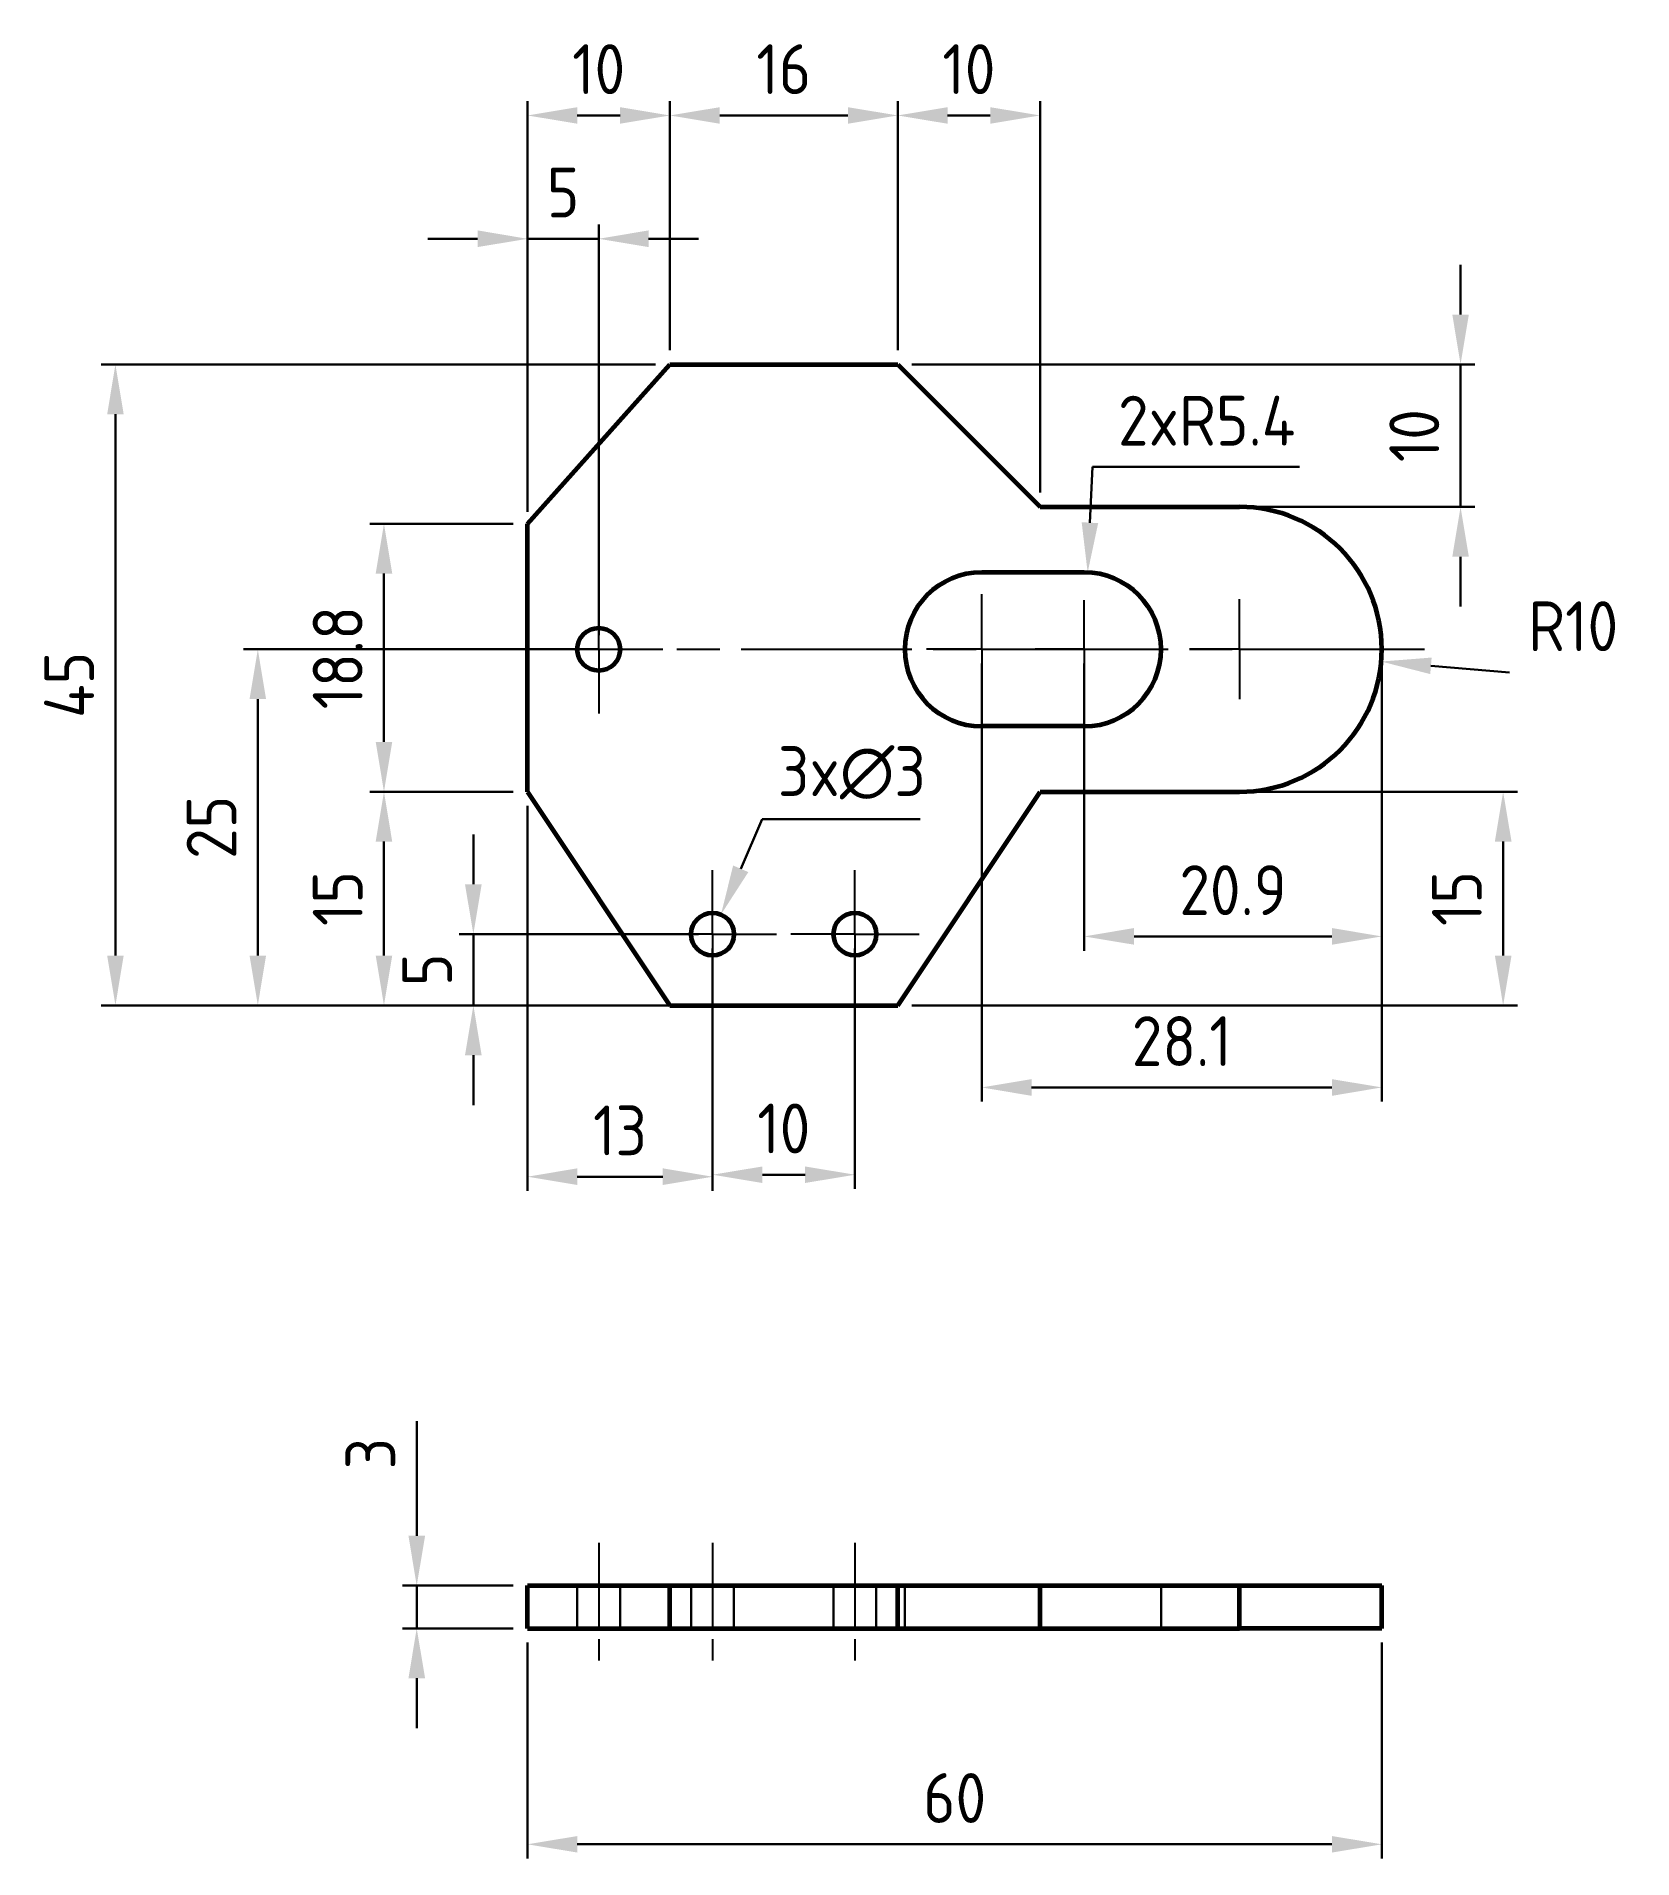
# Model space of a CAD drawing. Header units: millimetres. Extents: x 103 to 215, y 134 to 262.
import ezdxf

# ---------------------------------------------------------------- set-up
doc = ezdxf.new("R2010")
doc.units = ezdxf.units.MM
for name, pattern in [('AM_ISO08W050', [18, 12, -1.5, 3, -1.5]), ('AM_ISO08W050x2', [9, 6, -0.75, 1.5, -0.75]), ('HIDDEN2', [4.7625, 3.175, -1.5875])]:
    doc.linetypes.add(name, pattern=pattern)
doc.layers.get('0').update_dxf_attribs({"lineweight": 60})
for name, color, linetype, lineweight in [('AM_7', 4, 'AM_ISO08W050', 25), ('Annotations', 50, 'Continuous', 30), ('Hidden Line', 7, 'HIDDEN2', 30)]:
    doc.layers.add(name, color=color, linetype=linetype, lineweight=lineweight)
doc.styles.get("Standard").update_dxf_attribs({"font": 'ISOCP.SHX'})
doc.dimstyles.new('AM_ISO', dxfattribs={"dimtxt": 3.5, "dimasz": 3.5, "dimexe": 1, "dimexo": 1, "dimgap": 1.5, "dimtad": 1, "dimdsep": 46, "dimtxsty": 'Standard', "dimcen": 0, "dimclrd": 256, "dimclre": 256, "dimclrt": 2, "dimadec": 0, "dimazin": 2, "dimtp": 0.1, "dimtm": 0.1, "dimtfac": 0.71, "dimtdec": 3, "dimtmove": 0, "dimatfit": 3, "dimfxl": 1, "dimlwd": -1, "dimlwe": -1, "dimarcsym": 1})
doc.dimstyles.new('AM_ISO$3', dxfattribs={"dimtxt": 3.5, "dimasz": 3.5, "dimexe": 1, "dimexo": 1, "dimgap": 1.5, "dimtad": 1, "dimtoh": 1, "dimdsep": 46, "dimtxsty": 'Standard', "dimcen": 0, "dimclrd": 256, "dimclre": 256, "dimclrt": 2, "dimadec": 0, "dimazin": 2, "dimtp": 0.1, "dimtm": 0.1, "dimtfac": 0.71, "dimtdec": 3, "dimtofl": 0, "dimtmove": 0, "dimatfit": 0, "dimfxl": 1, "dimlwd": -1, "dimlwe": -1, "dimarcsym": 1})
doc.dimstyles.new('AM_ISO$4', dxfattribs={"dimtxt": 3.5, "dimasz": 3.5, "dimexe": 1, "dimexo": 1, "dimgap": 1.5, "dimtad": 1, "dimtoh": 1, "dimdsep": 46, "dimtxsty": 'Standard', "dimcen": 0, "dimclrd": 256, "dimclre": 256, "dimclrt": 2, "dimadec": 0, "dimazin": 2, "dimtp": 0.1, "dimtm": 0.1, "dimtfac": 0.71, "dimtdec": 3, "dimtofl": 0, "dimtmove": 0, "dimatfit": 0, "dimfxl": 1, "dimlwd": -1, "dimlwe": -1, "dimarcsym": 1})

msp = doc.modelspace()

# ---------------------------------------------------------------- blocks, each defined once
blk = doc.blocks.new('*D6')
at = {"layer": 'Annotations', "linetype": 'ByBlock', "transparency": 16777216}
for p, q in [((136.23, 227.73), (126.15, 227.73)), ((127.15, 212.41), (127.15, 224.23)), ((136.23, 208.91), (126.15, 208.91))]:
    blk.add_line(p, q, dxfattribs=at)
at = {"layer": 'Annotations', "transparency": 16777216}
for points in [[(126.57, 224.23), (127.73, 224.23), (127.15, 227.73)], [(126.57, 212.41), (127.73, 212.41), (127.15, 208.91)]]:
    blk.add_solid(points, dxfattribs=at)
at = {"layer": 'Defpoints', "color": 0, "transparency": 16777216}
for p in [(127.15, 227.73), (137.23, 227.73), (137.23, 208.91)]:
    blk.add_point(p, dxfattribs=at)
at = {"layer": 'Annotations', "color": 2, "transparency": 16777216, "insert": (123.9, 218.32), "char_height": 3.5, "attachment_point": 5, "rotation": 90}
blk.add_mtext('18.8', dxfattribs=at)
blk = doc.blocks.new('*D7')
at = {"layer": 'Annotations', "linetype": 'ByBlock', "transparency": 16777216}
for p, q in [((146.23, 238.91), (107.29, 238.91)), ((108.29, 197.41), (108.29, 235.41)), ((146.23, 193.91), (107.29, 193.91))]:
    blk.add_line(p, q, dxfattribs=at)
at = {"layer": 'Annotations', "transparency": 16777216}
for points in [[(107.71, 235.41), (108.87, 235.41), (108.29, 238.91)], [(107.71, 197.41), (108.87, 197.41), (108.29, 193.91)]]:
    blk.add_solid(points, dxfattribs=at)
at = {"layer": 'Defpoints', "color": 0, "transparency": 16777216}
for p in [(108.29, 238.91), (147.23, 238.91), (147.23, 193.91)]:
    blk.add_point(p, dxfattribs=at)
at = {"layer": 'Annotations', "color": 2, "transparency": 16777216, "insert": (105.04, 216.41), "char_height": 3.5, "attachment_point": 5, "rotation": 90}
blk.add_mtext('45', dxfattribs=at)
blk = doc.blocks.new('*D8')
at = {"layer": 'Annotations', "linetype": 'ByBlock', "transparency": 16777216}
for p, q in [((136.23, 208.91), (126.15, 208.91)), ((127.15, 205.41), (127.15, 197.41)), ((146.23, 193.91), (126.15, 193.91))]:
    blk.add_line(p, q, dxfattribs=at)
at = {"layer": 'Annotations', "transparency": 16777216}
for points in [[(126.57, 205.41), (127.73, 205.41), (127.15, 208.91)], [(126.57, 197.41), (127.73, 197.41), (127.15, 193.91)]]:
    blk.add_solid(points, dxfattribs=at)
at = {"layer": 'Defpoints', "color": 0, "transparency": 16777216}
for p in [(137.23, 208.91), (127.15, 193.91), (147.23, 193.91)]:
    blk.add_point(p, dxfattribs=at)
at = {"layer": 'Annotations', "color": 2, "transparency": 16777216, "insert": (123.9, 201.41), "char_height": 3.5, "attachment_point": 5, "rotation": 90}
blk.add_mtext('15', dxfattribs=at)
blk = doc.blocks.new('*D9')
at = {"layer": 'Annotations', "linetype": 'ByBlock', "transparency": 16777216}
for p, q in [((174.23, 208.91), (206.75, 208.91)), ((205.75, 197.41), (205.75, 205.41)), ((164.23, 193.91), (206.75, 193.91))]:
    blk.add_line(p, q, dxfattribs=at)
at = {"layer": 'Annotations', "transparency": 16777216}
for points in [[(205.17, 205.41), (206.34, 205.41), (205.75, 208.91)], [(205.17, 197.41), (206.34, 197.41), (205.75, 193.91)]]:
    blk.add_solid(points, dxfattribs=at)
at = {"layer": 'Defpoints', "color": 0, "transparency": 16777216}
for p in [(173.23, 208.91), (205.75, 208.91), (163.23, 193.91)]:
    blk.add_point(p, dxfattribs=at)
at = {"layer": 'Annotations', "color": 2, "transparency": 16777216, "insert": (202.5, 201.41), "char_height": 3.5, "attachment_point": 5, "rotation": 90}
blk.add_mtext('15', dxfattribs=at)
blk = doc.blocks.new('*D10')
at = {"layer": 'Annotations', "linetype": 'ByBlock', "transparency": 16777216}
for p, q in [((202.76, 242.41), (202.76, 245.91)), ((164.23, 238.91), (203.76, 238.91)), ((202.76, 238.91), (202.76, 228.91)), ((174.23, 228.91), (203.76, 228.91)), ((202.76, 225.41), (202.76, 221.91))]:
    blk.add_line(p, q, dxfattribs=at)
at = {"layer": 'Annotations', "transparency": 16777216}
for points in [[(202.18, 242.41), (203.34, 242.41), (202.76, 238.91)], [(202.18, 225.41), (203.34, 225.41), (202.76, 228.91)]]:
    blk.add_solid(points, dxfattribs=at)
at = {"layer": 'Defpoints', "color": 0, "transparency": 16777216}
for p in [(163.23, 238.91), (173.23, 228.91), (202.76, 228.91)]:
    blk.add_point(p, dxfattribs=at)
at = {"layer": 'Annotations', "color": 2, "transparency": 16777216, "insert": (199.51, 233.91), "char_height": 3.5, "attachment_point": 5, "rotation": 90}
blk.add_mtext('10', dxfattribs=at)
blk = doc.blocks.new('*D11')
at = {"layer": 'Annotations', "linetype": 'ByBlock', "transparency": 16777216}
for p, q in [((163.23, 239.91), (163.23, 257.39)), ((173.23, 229.91), (173.23, 257.39)), ((169.73, 256.39), (166.73, 256.39))]:
    blk.add_line(p, q, dxfattribs=at)
at = {"layer": 'Annotations', "transparency": 16777216}
for points in [[(166.73, 256.97), (166.73, 255.81), (163.23, 256.39)], [(169.73, 256.97), (169.73, 255.81), (173.23, 256.39)]]:
    blk.add_solid(points, dxfattribs=at)
at = {"layer": 'Defpoints', "color": 0, "transparency": 16777216}
for p in [(163.23, 256.39), (163.23, 238.91), (173.23, 228.91)]:
    blk.add_point(p, dxfattribs=at)
at = {"layer": 'Annotations', "color": 2, "transparency": 16777216, "insert": (168.23, 259.64), "char_height": 3.5, "attachment_point": 5}
blk.add_mtext('10', dxfattribs=at)
blk = doc.blocks.new('*D12')
at = {"layer": 'Annotations', "linetype": 'ByBlock', "transparency": 16777216}
for p, q in [((150.23, 197.91), (150.23, 181.02)), ((160.23, 197.91), (160.23, 181.02)), ((153.73, 182.02), (156.73, 182.02))]:
    blk.add_line(p, q, dxfattribs=at)
at = {"layer": 'Annotations', "transparency": 16777216}
for points in [[(153.73, 182.6), (153.73, 181.44), (150.23, 182.02)], [(156.73, 182.6), (156.73, 181.44), (160.23, 182.02)]]:
    blk.add_solid(points, dxfattribs=at)
at = {"layer": 'Defpoints', "color": 0, "transparency": 16777216}
for p in [(150.23, 198.91), (160.23, 198.91), (160.23, 182.02)]:
    blk.add_point(p, dxfattribs=at)
at = {"layer": 'Annotations', "color": 2, "transparency": 16777216, "insert": (155.23, 185.27), "char_height": 3.5, "attachment_point": 5}
blk.add_mtext('10', dxfattribs=at)
blk = doc.blocks.new('*D13')
at = {"layer": 'Annotations', "linetype": 'ByBlock', "transparency": 16777216}
for p, q in [((133.43, 202.41), (133.43, 205.91)), ((149.23, 198.91), (132.43, 198.91)), ((133.43, 193.91), (133.43, 198.91)), ((147.77, 193.91), (132.43, 193.91)), ((133.43, 190.41), (133.43, 186.91))]:
    blk.add_line(p, q, dxfattribs=at)
at = {"layer": 'Annotations', "transparency": 16777216}
for points in [[(132.84, 202.41), (134.01, 202.41), (133.43, 198.91)], [(132.84, 190.41), (134.01, 190.41), (133.43, 193.91)]]:
    blk.add_solid(points, dxfattribs=at)
at = {"layer": 'Defpoints', "color": 0, "transparency": 16777216}
for p in [(133.43, 198.91), (150.23, 198.91), (148.77, 193.91)]:
    blk.add_point(p, dxfattribs=at)
at = {"layer": 'Annotations', "color": 2, "transparency": 16777216, "insert": (130.18, 196.41), "char_height": 3.5, "attachment_point": 5, "rotation": 90}
blk.add_mtext('5', dxfattribs=at)
blk = doc.blocks.new('*D14')
at = {"layer": 'Annotations', "linetype": 'ByBlock', "transparency": 16777216}
for p, q in [((137.23, 228.57), (137.23, 248.73)), ((142.23, 219.91), (142.23, 248.73)), ((133.73, 247.73), (130.23, 247.73)), ((142.23, 247.73), (137.23, 247.73)), ((145.73, 247.73), (149.23, 247.73))]:
    blk.add_line(p, q, dxfattribs=at)
at = {"layer": 'Annotations', "transparency": 16777216}
for points in [[(133.73, 248.32), (133.73, 247.15), (137.23, 247.73)], [(145.73, 248.32), (145.73, 247.15), (142.23, 247.73)]]:
    blk.add_solid(points, dxfattribs=at)
at = {"layer": 'Defpoints', "color": 0, "transparency": 16777216}
for p in [(137.23, 247.73), (137.23, 227.57), (142.23, 218.91)]:
    blk.add_point(p, dxfattribs=at)
at = {"layer": 'Annotations', "color": 2, "transparency": 16777216, "insert": (139.73, 250.98), "char_height": 3.5, "attachment_point": 5}
blk.add_mtext('5', dxfattribs=at)
blk = doc.blocks.new('*D15')
at = {"layer": 'Annotations', "linetype": 'ByBlock', "transparency": 16777216}
for p, q in [((152.21, 203.5), (153.71, 206.99)), ((153.71, 206.99), (164.8, 206.99))]:
    blk.add_line(p, q, dxfattribs=at)
at = {"layer": 'Annotations', "transparency": 16777216}
blk.add_solid([(151.67, 203.73), (152.74, 203.27), (150.82, 200.29)], dxfattribs=at)
at = {"layer": 'Defpoints', "color": 0, "transparency": 16777216}
for p in [(150.82, 200.29), (149.64, 197.53)]:
    blk.add_point(p, dxfattribs=at)
at = {"layer": 'Annotations', "color": 2, "transparency": 16777216, "insert": (160.01, 210.24), "char_height": 3.5, "attachment_point": 5}
blk.add_mtext('3x∅3', dxfattribs=at)
blk = doc.blocks.new('*D16')
at = {"layer": 'Annotations', "linetype": 'ByBlock', "transparency": 16777216}
for p, q in [((176.33, 217.91), (176.33, 197.75)), ((197.23, 217.91), (197.23, 197.75)), ((193.73, 198.75), (179.83, 198.75))]:
    blk.add_line(p, q, dxfattribs=at)
at = {"layer": 'Annotations', "transparency": 16777216}
for points in [[(179.83, 199.34), (179.83, 198.17), (176.33, 198.75)], [(193.73, 199.34), (193.73, 198.17), (197.23, 198.75)]]:
    blk.add_solid(points, dxfattribs=at)
at = {"layer": 'Defpoints', "color": 0, "transparency": 16777216}
for p in [(176.33, 218.91), (197.23, 218.91), (176.33, 198.75)]:
    blk.add_point(p, dxfattribs=at)
at = {"layer": 'Annotations', "color": 2, "transparency": 16777216, "insert": (186.78, 202), "char_height": 3.5, "attachment_point": 5}
blk.add_mtext('20.9', dxfattribs=at)
blk = doc.blocks.new('*D17')
at = {"layer": 'Annotations', "linetype": 'ByBlock', "transparency": 16777216}
for p, q in [((169.13, 217.91), (169.13, 187.15)), ((197.23, 217.91), (197.23, 187.15)), ((193.73, 188.15), (172.63, 188.15))]:
    blk.add_line(p, q, dxfattribs=at)
at = {"layer": 'Annotations', "transparency": 16777216}
for points in [[(172.63, 188.73), (172.63, 187.56), (169.13, 188.15)], [(193.73, 188.73), (193.73, 187.56), (197.23, 188.15)]]:
    blk.add_solid(points, dxfattribs=at)
at = {"layer": 'Defpoints', "color": 0, "transparency": 16777216}
for p in [(169.13, 218.91), (197.23, 218.91), (169.13, 188.15)]:
    blk.add_point(p, dxfattribs=at)
at = {"layer": 'Annotations', "color": 2, "transparency": 16777216, "insert": (183.18, 191.4), "char_height": 3.5, "attachment_point": 5}
blk.add_mtext('28.1', dxfattribs=at)
blk = doc.blocks.new('*D18')
at = {"layer": 'Annotations', "linetype": 'ByBlock', "transparency": 16777216}
for p, q in [((129.45, 156.67), (129.45, 164.72)), ((136.23, 153.17), (128.45, 153.17)), ((129.45, 150.17), (129.45, 153.17)), ((136.23, 150.17), (128.45, 150.17)), ((129.45, 146.67), (129.45, 143.17))]:
    blk.add_line(p, q, dxfattribs=at)
at = {"layer": 'Annotations', "transparency": 16777216}
for points in [[(128.87, 156.67), (130.04, 156.67), (129.45, 153.17)], [(128.87, 146.67), (130.04, 146.67), (129.45, 150.17)]]:
    blk.add_solid(points, dxfattribs=at)
at = {"layer": 'Defpoints', "color": 0, "transparency": 16777216}
for p in [(129.45, 153.17), (137.23, 153.17), (137.23, 150.17)]:
    blk.add_point(p, dxfattribs=at)
at = {"layer": 'Annotations', "color": 2, "transparency": 16777216, "insert": (126.2, 162.44), "char_height": 3.5, "attachment_point": 5, "rotation": 90}
blk.add_mtext('3', dxfattribs=at)
blk = doc.blocks.new('*D19')
at = {"layer": 'Annotations', "linetype": 'ByBlock', "transparency": 16777216}
for p, q in [((137.23, 149.17), (137.23, 134.01)), ((197.23, 149.17), (197.23, 134.01)), ((140.73, 135.01), (193.73, 135.01))]:
    blk.add_line(p, q, dxfattribs=at)
at = {"layer": 'Annotations', "transparency": 16777216}
for points in [[(140.73, 135.59), (140.73, 134.43), (137.23, 135.01)], [(193.73, 135.59), (193.73, 134.43), (197.23, 135.01)]]:
    blk.add_solid(points, dxfattribs=at)
at = {"layer": 'Defpoints', "color": 0, "transparency": 16777216}
for p in [(137.23, 150.17), (197.23, 150.17), (197.23, 135.01)]:
    blk.add_point(p, dxfattribs=at)
at = {"layer": 'Annotations', "color": 2, "transparency": 16777216, "insert": (167.23, 138.26), "char_height": 3.5, "attachment_point": 5}
blk.add_mtext('60', dxfattribs=at)
blk = doc.blocks.new('*D20')
at = {"layer": 'Annotations', "linetype": 'ByBlock', "transparency": 16777216}
for p, q in [((137.23, 228.73), (137.23, 257.39)), ((147.23, 239.91), (147.23, 257.39)), ((140.73, 256.39), (143.73, 256.39))]:
    blk.add_line(p, q, dxfattribs=at)
at = {"layer": 'Annotations', "transparency": 16777216}
for points in [[(140.73, 256.97), (140.73, 255.81), (137.23, 256.39)], [(143.73, 256.97), (143.73, 255.81), (147.23, 256.39)]]:
    blk.add_solid(points, dxfattribs=at)
at = {"layer": 'Defpoints', "color": 0, "transparency": 16777216}
for p in [(147.23, 256.39), (147.23, 238.91), (137.23, 227.73)]:
    blk.add_point(p, dxfattribs=at)
at = {"layer": 'Annotations', "color": 2, "transparency": 16777216, "insert": (142.23, 259.64), "char_height": 3.5, "attachment_point": 5}
blk.add_mtext('10', dxfattribs=at)
blk = doc.blocks.new('*D21')
at = {"layer": 'Annotations', "linetype": 'ByBlock', "transparency": 16777216}
for p, q in [((147.23, 239.91), (147.23, 257.39)), ((163.23, 239.91), (163.23, 257.39)), ((150.73, 256.39), (159.73, 256.39))]:
    blk.add_line(p, q, dxfattribs=at)
at = {"layer": 'Annotations', "transparency": 16777216}
for points in [[(150.73, 256.97), (150.73, 255.81), (147.23, 256.39)], [(159.73, 256.97), (159.73, 255.81), (163.23, 256.39)]]:
    blk.add_solid(points, dxfattribs=at)
at = {"layer": 'Defpoints', "color": 0, "transparency": 16777216}
for p in [(163.23, 256.39), (147.23, 238.91), (163.23, 238.91)]:
    blk.add_point(p, dxfattribs=at)
at = {"layer": 'Annotations', "color": 2, "transparency": 16777216, "insert": (155.23, 259.64), "char_height": 3.5, "attachment_point": 5}
blk.add_mtext('16', dxfattribs=at)
blk = doc.blocks.new('*D22')
at = {"layer": 'Annotations', "linetype": 'ByBlock', "transparency": 16777216}
for p, q in [((137.23, 207.91), (137.23, 180.88)), ((150.23, 197.91), (150.23, 180.88)), ((140.73, 181.88), (146.73, 181.88))]:
    blk.add_line(p, q, dxfattribs=at)
at = {"layer": 'Annotations', "transparency": 16777216}
for points in [[(140.73, 182.47), (140.73, 181.3), (137.23, 181.88)], [(146.73, 182.47), (146.73, 181.3), (150.23, 181.88)]]:
    blk.add_solid(points, dxfattribs=at)
at = {"layer": 'Defpoints', "color": 0, "transparency": 16777216}
for p in [(137.23, 208.91), (150.23, 198.91), (150.23, 181.88)]:
    blk.add_point(p, dxfattribs=at)
at = {"layer": 'Annotations', "color": 2, "transparency": 16777216, "insert": (143.73, 185.13), "char_height": 3.5, "attachment_point": 5}
blk.add_mtext('13', dxfattribs=at)
blk = doc.blocks.new('*D23')
at = {"layer": 'Annotations', "linetype": 'ByBlock', "transparency": 16777216}
for p, q in [((141.23, 218.91), (117.29, 218.91)), ((118.29, 197.41), (118.29, 215.41)), ((146.23, 193.91), (117.29, 193.91))]:
    blk.add_line(p, q, dxfattribs=at)
at = {"layer": 'Annotations', "transparency": 16777216}
for points in [[(117.71, 215.41), (118.87, 215.41), (118.29, 218.91)], [(117.71, 197.41), (118.87, 197.41), (118.29, 193.91)]]:
    blk.add_solid(points, dxfattribs=at)
at = {"layer": 'Defpoints', "color": 0, "transparency": 16777216}
for p in [(118.29, 218.91), (142.23, 218.91), (147.23, 193.91)]:
    blk.add_point(p, dxfattribs=at)
at = {"layer": 'Annotations', "color": 2, "transparency": 16777216, "insert": (115.04, 206.41), "char_height": 3.5, "attachment_point": 5, "rotation": 90}
blk.add_mtext('25', dxfattribs=at)
blk = doc.blocks.new('*D24')
at = {"layer": 'Annotations', "linetype": 'ByBlock', "transparency": 16777216}
blk.add_line((200.68, 217.75), (206.2, 217.28), dxfattribs=at)
at = {"layer": 'Annotations', "transparency": 16777216}
blk.add_solid([(200.73, 218.33), (200.63, 217.17), (197.19, 218.05)], dxfattribs=at)
at = {"layer": 'Defpoints', "color": 0, "transparency": 16777216}
for p in [(187.23, 218.91), (197.19, 218.05)]:
    blk.add_point(p, dxfattribs=at)
at = {"layer": 'Annotations', "color": 2, "transparency": 16777216, "insert": (210.67, 220.53), "char_height": 3.5, "attachment_point": 5}
blk.add_mtext('R10', dxfattribs=at)
blk = doc.blocks.new('*D25')
at = {"layer": 'Annotations', "linetype": 'ByBlock', "transparency": 16777216}
for p, q in [((176.73, 227.8), (176.91, 231.71)), ((176.91, 231.71), (191.44, 231.71))]:
    blk.add_line(p, q, dxfattribs=at)
at = {"layer": 'Annotations', "transparency": 16777216}
blk.add_solid([(176.15, 227.83), (177.31, 227.77), (176.57, 224.3)], dxfattribs=at)
at = {"layer": 'Defpoints', "color": 0, "transparency": 16777216}
for p in [(176.57, 224.3), (176.33, 218.91)]:
    blk.add_point(p, dxfattribs=at)
at = {"layer": 'Annotations', "color": 2, "transparency": 16777216, "insert": (184.93, 234.96), "char_height": 3.5, "attachment_point": 5}
blk.add_mtext('2xR5.4', dxfattribs=at)

# ---------------------------------------------------------------- dimensions: what is measured, and where the dimension line sits
at = {"layer": 'Annotations'}
for base, p1, p2, picture, middle in [((147.229, 256.391), (137.229, 227.727), (147.229, 238.908), '*D20', (142.229, 259.641)), ((163.229, 256.391), (147.229, 238.908), (163.229, 238.908), '*D21', (155.229, 259.641)), ((169.129, 188.146), (197.229, 218.908), (169.129, 218.908), '*D17', (183.179, 191.396)), ((176.329, 198.755), (197.229, 218.908), (176.329, 218.908), '*D16', (186.779, 202.005)), ((150.229, 181.883), (137.229, 208.908), (150.229, 198.908), '*D22', (143.729, 185.133))]:
    dim = msp.add_linear_dim(base=base, p1=p1, p2=p2, dimstyle='AM_ISO', dxfattribs=at)
    dim.commit()
    dim.dimension.update_dxf_attribs({"geometry": picture, "text_midpoint": middle})
for base, p1, p2, picture, middle in [((163.229, 256.391), (173.229, 228.908), (163.229, 238.908), '*D11', (168.229, 256.391)), ((137.229, 247.732), (142.229, 218.908), (137.229, 227.568), '*D14', (139.729, 247.732)), ((160.229, 182.019), (150.229, 198.908), (160.229, 198.908), '*D12', (155.229, 182.019)), ((197.229, 135.009), (137.229, 150.171), (197.229, 150.171), '*D19', (167.229, 135.009))]:
    dim = msp.add_linear_dim(base=base, p1=p1, p2=p2, dimstyle='AM_ISO', dxfattribs=at)
    dim.commit()
    dim.dimension.update_dxf_attribs({"geometry": picture, "text_midpoint": middle, "dimtype": 160})
for base, p1, p2, picture, middle in [((202.759, 228.908), (163.229, 238.908), (173.229, 228.908), '*D10', (199.509, 233.908)), ((205.753, 208.908), (163.229, 193.908), (173.229, 208.908), '*D9', (202.503, 201.408)), ((129.454, 153.171), (137.229, 150.171), (137.229, 153.171), '*D18', (126.204, 162.444))]:
    dim = msp.add_linear_dim(base=base, p1=p1, p2=p2, angle=90, dimstyle='AM_ISO', dxfattribs=at)
    dim.commit()
    dim.dimension.update_dxf_attribs({"geometry": picture, "text_midpoint": middle})
for base, p1, p2, picture, middle in [((108.289, 238.908), (147.229, 193.908), (147.229, 238.908), '*D7', (108.289, 216.408)), ((118.29, 218.908), (147.229, 193.908), (142.229, 218.908), '*D23', (118.29, 206.408)), ((127.151, 193.908), (137.229, 208.908), (147.229, 193.908), '*D8', (127.151, 201.408)), ((133.427, 198.908), (148.767, 193.908), (150.229, 198.908), '*D13', (133.427, 196.408))]:
    dim = msp.add_linear_dim(base=base, p1=p1, p2=p2, angle=90, dimstyle='AM_ISO', dxfattribs=at)
    dim.commit()
    dim.dimension.update_dxf_attribs({"geometry": picture, "text_midpoint": middle, "dimtype": 160})
dim = msp.add_radius_dim(center=(176.329, 218.908), mpoint=(176.572, 224.302), text='2x<>', dimstyle='AM_ISO$4', dxfattribs=at)
dim.commit()
dim.dimension.update_dxf_attribs({"geometry": '*D25', "text_midpoint": (184.925, 231.708), "dimtype": 164})
dim = msp.add_linear_dim(base=(127.151, 227.727), p1=(137.229, 208.908), p2=(137.229, 227.727), angle=90, text='18.8', dimstyle='AM_ISO', dxfattribs=at)
dim.commit()
dim.dimension.update_dxf_attribs({"geometry": '*D6', "text_midpoint": (127.151, 218.318), "dimtype": 160})
dim = msp.add_radius_dim(center=(187.229, 218.908), mpoint=(197.192, 218.05), dimstyle='AM_ISO$4', dxfattribs=at)
dim.commit()
dim.dimension.update_dxf_attribs({"geometry": '*D24', "text_midpoint": (210.674, 217.276), "dimtype": 164})
dim = msp.add_diameter_dim_2p(p1=(149.635, 197.53), p2=(150.822, 200.285), text='3x<>', dimstyle='AM_ISO$3', dxfattribs=at)
dim.commit()
dim.dimension.update_dxf_attribs({"geometry": '*D15', "text_midpoint": (160.007, 206.99), "dimtype": 163})

# ---------------------------------------------------------------- linework, layer by layer
for p, q in [((137.229, 227.727), (147.229, 238.908)), ((147.229, 238.908), (163.229, 238.908)), ((163.229, 238.908), (173.229, 228.908)), ((137.229, 208.908), (137.229, 227.727)), ((173.229, 228.908), (187.229, 228.908)), ((176.329, 224.308), (169.129, 224.308)), ((176.329, 213.508), (169.129, 213.508)), ((137.229, 208.908), (147.229, 193.908)), ((163.229, 193.908), (173.229, 208.908)), ((173.229, 208.908), (187.229, 208.908)), ((147.229, 193.908), (163.229, 193.908)), ((137.229, 150.171), (137.229, 153.171)), ((137.229, 153.171), (147.229, 153.171)), ((147.229, 150.171), (147.229, 153.171)), ((147.229, 153.171), (163.229, 153.171)), ((163.229, 150.171), (163.229, 153.171)), ((163.229, 153.171), (173.229, 153.171)), ((173.229, 150.171), (173.229, 153.171)), ((173.229, 153.171), (187.229, 153.171)), ((187.229, 150.171), (187.229, 153.171)), ((187.229, 153.171), (197.229, 153.171)), ((197.229, 150.171), (197.229, 153.171)), ((137.229, 150.171), (147.229, 150.171)), ((147.229, 150.171), (163.229, 150.171)), ((163.229, 150.171), (173.229, 150.171)), ((173.229, 150.171), (187.229, 150.171)), ((197.229, 150.171), (187.229, 150.171))]:
    msp.add_line(p, q)
for centre in [(142.229, 218.908), (150.229, 198.908), (160.229, 198.908)]:
    msp.add_circle(centre, 1.5)
for centre, radius, start, end in [((187.229, 218.908), 10, 270, 90), ((169.129, 218.908), 5.4, 90, 270), ((176.329, 218.908), 5.4, 270, 90)]:
    msp.add_arc(centre, radius, start, end)
at = {"layer": 'AM_7', "linetype": 'AM_ISO08W050x2'}
for p, q in [((142.229, 218.908), (142.229, 223.408)), ((169.129, 218.908), (169.129, 222.791)), ((176.329, 218.908), (176.329, 222.354)), ((187.229, 218.908), (187.229, 222.419)), ((142.229, 218.908), (137.729, 218.908)), ((142.229, 218.908), (146.729, 218.908)), ((142.229, 218.908), (142.229, 214.408)), ((169.129, 218.908), (165.245, 218.908)), ((169.129, 218.908), (173.012, 218.908)), ((169.129, 218.908), (169.129, 215.024)), ((176.329, 218.908), (172.883, 218.908)), ((176.329, 218.908), (179.774, 218.908)), ((176.329, 218.908), (176.329, 215.462)), ((187.229, 218.908), (183.718, 218.908)), ((187.229, 218.908), (190.74, 218.908)), ((187.229, 218.908), (187.229, 215.397)), ((150.229, 198.908), (150.229, 203.408)), ((160.229, 198.908), (160.229, 203.408)), ((150.229, 198.908), (145.729, 198.908)), ((150.229, 198.908), (154.729, 198.908)), ((150.229, 198.908), (150.229, 194.408)), ((160.229, 198.908), (155.729, 198.908)), ((160.229, 198.908), (164.729, 198.908)), ((160.229, 198.908), (160.229, 194.408)), ((142.229, 156.171), (142.229, 147.171)), ((150.229, 156.171), (150.229, 147.171)), ((160.229, 156.171), (160.229, 147.171))]:
    msp.add_line(p, q, dxfattribs=at)
at = {"layer": 'AM_7'}
msp.add_line((134.229, 218.908), (200.229, 218.908), dxfattribs=at)
at = {"layer": 'Hidden Line'}
for p, q in [((140.729, 153.171), (140.729, 150.171)), ((143.729, 153.171), (143.729, 150.171)), ((148.729, 153.171), (148.729, 150.171)), ((151.729, 153.171), (151.729, 150.171)), ((158.729, 153.171), (158.729, 150.171)), ((161.729, 153.171), (161.729, 150.171)), ((163.729, 153.171), (163.729, 150.171)), ((181.729, 153.171), (181.729, 150.171))]:
    msp.add_line(p, q, dxfattribs=at)

msp.set_redraw_order([(e.dxf.handle, doc.entitydb.next_handle()) for e in msp.query("TEXT MTEXT ATTDEF DIMENSION ARC_DIMENSION")])  # texts and dimensions are drawn at this point

doc.saveas('drawing.dxf')
